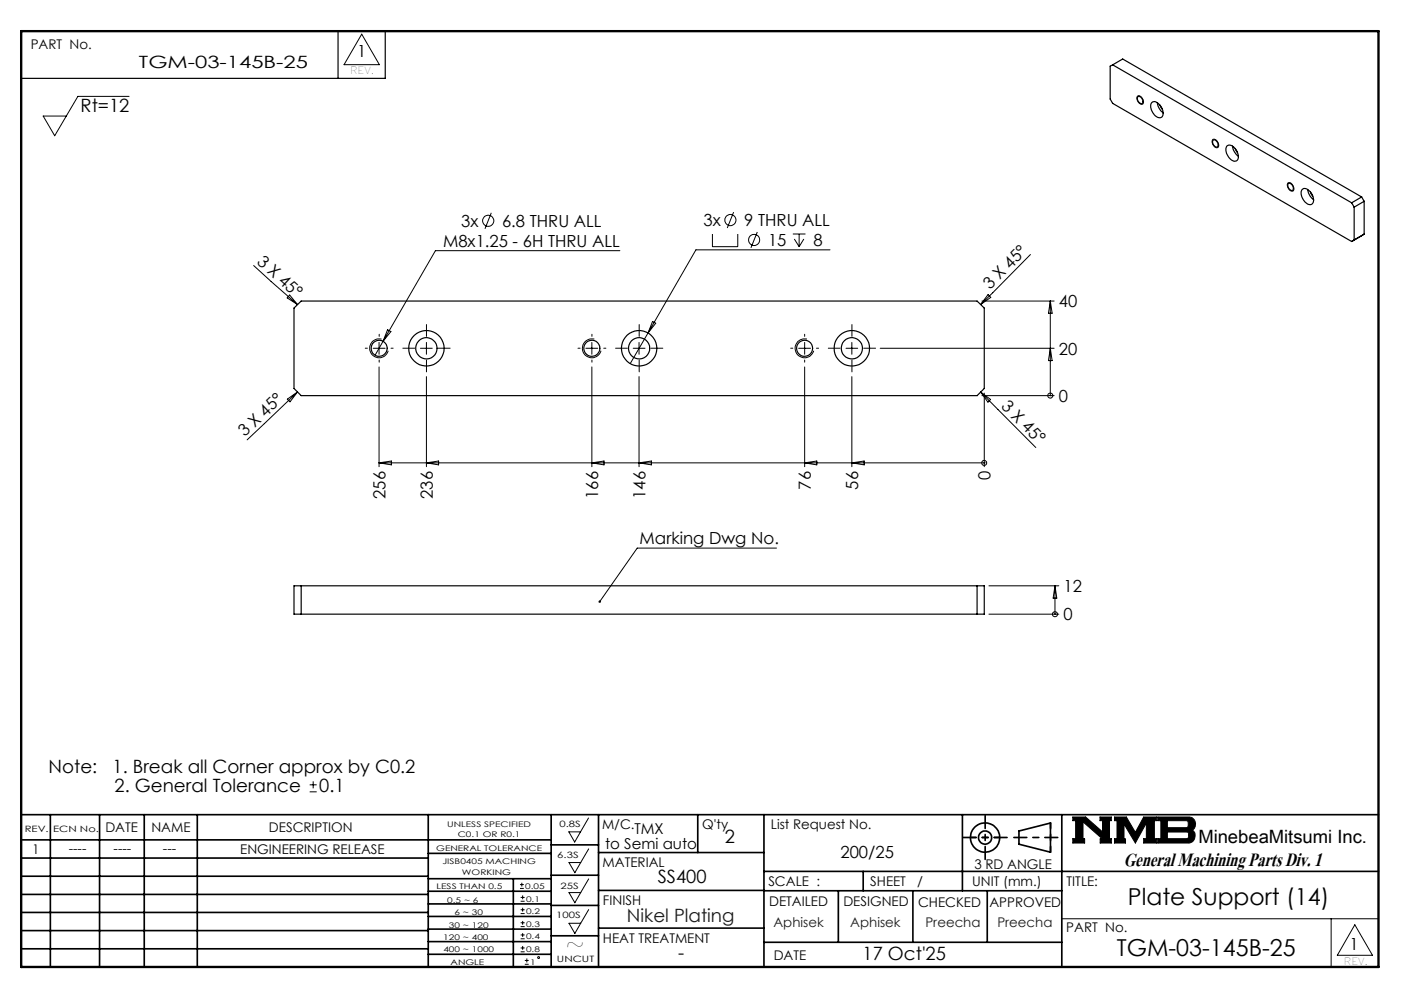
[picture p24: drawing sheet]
<svg xmlns="http://www.w3.org/2000/svg" width="297mm" height="210mm" viewBox="0 0 297 210" stroke-linecap="round" stroke-linejoin="round" font-family="sans-serif">
<defs><g id="words">
<text font-size="6.2" x="237.8" y="183.1">General Machining Parts Div. 1</text>
<g font-size="4.9">
<text x="238.6" y="191.4">Plate Support (14)</text>
<text x="119.6" y="201.4">~</text>
<text x="236.2" y="202.2">TGM-03-145B-25</text>
</g>
<g font-size="3.9">
<text x="17" y="23.7">Rt=12</text>
<text x="10.3" y="163.6">Note:</text>
<text x="23.8" y="163.6">1. Break all Corner approx by C0.2</text>
<text x="24.2" y="167.4">2. General Tolerance</text>
<text x="67.5" y="167.4">0.1</text>
<text x="153.3" y="178.4">2</text>
<text x="253.5" y="178.4">MinebeaMitsumi Inc.</text>
<text x="139.1" y="186.7">SS400</text>
<text x="143.5" y="202.9">-</text>
<text x="182.5" y="203">17 Oct'25</text>
</g>
<text font-size="3.9" fill="#191924" x="132.6" y="194.9">Nikel Plating</text>
<text font-size="3.6" x="29.4" y="14.4">TGM-03-145B-25</text>
<g font-size="3.5">
<text x="75.6" y="12.1">1</text>
<text x="148.8" y="47.9">3x</text>
<text x="157.4" y="47.9">9 THRU ALL</text>
<text x="93.7" y="52.2">M8x1.25 - 6H THRU ALL</text>
<text x="97.6" y="48">3x</text>
<text x="106.2" y="48">6.8 THRU ALL</text>
<text x="162.5" y="52.1">15</text>
<text x="172.1" y="52.1">8</text>
<text x="54.2" y="55.6" transform="rotate(42 54.2 55.6)">3 X 45°</text>
<text x="209.5" y="61.4" transform="rotate(-45 209.5 61.4)">3 X 45°</text>
<text x="224" y="65">40</text>
<text x="224" y="75">20</text>
<text x="211.6" y="86" transform="rotate(45 211.6 86)">3 X 45°</text>
<text x="224" y="85">0</text>
<text x="51.8" y="92.5" transform="rotate(-43 51.8 92.5)">3 X 45°</text>
<text x="209.6" y="101.6" transform="rotate(-90 209.6 101.6)">0</text>
<text x="81.5" y="105.5" transform="rotate(-90 81.5 105.5)">256</text>
<text x="91.6" y="105.5" transform="rotate(-90 91.6 105.5)">236</text>
<text x="126.5" y="105.5" transform="rotate(-90 126.5 105.5)">166</text>
<text x="136.6" y="105.5" transform="rotate(-90 136.6 105.5)">146</text>
<text x="171.6" y="103.6" transform="rotate(-90 171.6 103.6)">76</text>
<text x="181.6" y="103.6" transform="rotate(-90 181.6 103.6)">56</text>
<text x="135.3" y="115.1">Marking Dwg No.</text>
<text x="225" y="125.2">12</text>
<text x="225" y="131.2">0</text>
<text x="177.8" y="181.4">200/25</text>
<text x="285.5" y="200.9">1</text>
</g>
<g font-size="3.2">
<text x="128" y="179.5">to Semi auto</text>
<text x="134.2" y="176.3">TMX</text>
</g>
<g font-size="2.8">
<text x="6.5" y="10.4">PART No.</text>
<text x="22.3" y="175.9">DATE</text>
<text x="32" y="175.9">NAME</text>
<text x="56.9" y="175.9">DESCRIPTION</text>
<text x="127.3" y="175.3">M/C.</text>
<text x="148.6" y="175.3">Q'ty</text>
<text x="163.1" y="175.4">List Request No.</text>
<text x="6.8" y="180.6">1</text>
<text x="14.5" y="180.3">----</text>
<text x="24" y="180.3">----</text>
<text x="34.5" y="180.3">---</text>
<text x="50.8" y="180.7">ENGINEERING RELEASE</text>
<text x="127.5" y="183.4">MATERIAL</text>
<text x="206.1" y="183.8">3 RD ANGLE</text>
<text x="127.6" y="191.5">FINISH</text>
<text x="162.5" y="187.3">SCALE :</text>
<text x="162.7" y="191.5">DETAILED</text>
<text x="178.4" y="191.5">DESIGNED</text>
<text x="184.1" y="187.3">SHEET</text>
<text x="194" y="187.3">/</text>
<text x="194.2" y="191.7">CHECKED</text>
<text x="205.6" y="187.3">UNIT (mm.)</text>
<text x="209.3" y="191.8">APPROVED</text>
<text x="225.6" y="187.3">TITLE:</text>
<text x="225.6" y="197.2">PART No.</text>
<text x="127.6" y="199.5">HEAT TREATMENT</text>
<text x="163.7" y="203">DATE</text>
</g>
<g font-size="2.8" fill="#191924">
<text x="163.6" y="195.9">Aphisek</text>
<text x="179.9" y="195.9">Aphisek</text>
<text x="195.8" y="195.9">Preecha</text>
<text x="211" y="195.9">Preecha</text>
</g>
<g font-size="2.1">
<text x="74.1" y="15.7">REV.</text>
<text x="284.3" y="204.1">REV.</text>
</g>
<g font-size="1.8">
<text x="5.2" y="176">REV.</text>
<text x="11.2" y="176">ECN No.</text>
<text x="118.3" y="174.9">0.8S</text>
<text x="117.9" y="181.5">6.3S</text>
<text x="118.6" y="188">25S</text>
<text x="117.7" y="194.2">100S</text>
<text x="117.8" y="203.4">UNCUT</text>
</g>
<g font-size="1.6">
<text x="92.3" y="180">GENERAL TOLERANCE</text>
<text x="94.6" y="174.8">UNLESS SPECIFIED</text>
<text x="96.8" y="177.1">C0.1 OR R0.1</text>
<text x="93.6" y="182.7">JISB0405 MACHING</text>
<text x="97.7" y="185.1">WORKING</text>
<text x="92.4" y="188">LESS THAN 0.5</text>
<text x="94.6" y="191">0.5 ~ 6</text>
<text x="111.1" y="188">0.05</text>
<text x="111.3" y="190.7">0.1</text>
<text x="95" y="196.2">30 ~ 120</text>
<text x="96.2" y="193.5">6 ~ 30</text>
<text x="111.3" y="196.1">0.3</text>
<text x="111.3" y="193.3">0.2</text>
<text x="93.8" y="198.8">120 ~ 400</text>
<text x="93.8" y="201.4">400 ~ 1000</text>
<text x="111.3" y="201.4">0.8</text>
<text x="111.3" y="198.6">0.4</text>
<text x="95.3" y="204">ANGLE</text>
<text x="112.1" y="204">1</text>
</g>
</g></defs>
<g fill="none" stroke="#000" stroke-width=".21">
<path d="M76.5 7.2l3.8 6.5h-7.5zM27.3 20.4h-10.8l-4.9 8.3-2.5-4.2h4.9M240.6 20.4a1 1 0 0 1 1.3 1v.1a.5 .5 0 0 1-.4 .6 .5 .5 0 0 1-.6-.4l-.4-.8zM256.5 29.6a1.06 1.06 0 0 1 1.3 1.3l-.1 .1a.7 .7 0 0 1-.7 .2 .7 .7 0 0 1-.4-.6l-.2-.6zM272.4 38.7a1.1 1.1 0 0 1 1.1 .5 1.1 1.1 0 0 1 0 1.2 1.19 1.19 0 0 1-1.1-1.7zM53.7 56.2l9.2 8.2M103.9 45l-1.3 3.4M131.1 53h-39l-11.1 19.2M150.7 49.5v2.7h5.4v-2.7M155.2 44.9l-1.4 3.3M160.2 49.1l-1.3 3.3M167.7 49.5h2.7"/>
<path d="M168 50.5l1.1 1.7M169.1 49.5v2.7M170 50.5l-.9 1.7M175.6 52.8h-28.4l-10.1 17.6M218 53.8l-10.6 10.6M61.3 62.4l1.6 2-2.2-1.4zM79 73.7h2.5M80.2 72.4v2.5M80.2 77.6v21.1M80.7 71.7a2 2 0 0 0-2.4 1.4 2 2 0 0 0 1.4 2.5 2 2 0 0 0 2.4-1.4M81 72.2l-1.7 2.9M82 69.7l.7 .4-1.7 2.1z"/>
<path d="M88.9 73.7h2.5M90.2 72.4v2.5M90.2 79.6v19.1M123.9 73.7h2.5M125.2 72.4v2.5M125.2 77.6v21.1M125.7 71.7a2.01 2.01 0 0 0-2.4 1.4 2.01 2.01 0 0 0 1.4 2.5 2.01 2.01 0 0 0 2.4-1.4M133.9 73.7h2.6M135.2 72.4v2.5M135.2 79.6v19.1M137.1 70.4l-3.8 6.5M138 68l.7 .4-1.6 2z"/>
<path d="M168.9 73.7h2.5M170.2 72.4v2.5M170.2 77.6v21.1M170.7 71.7a2 2 0 0 0-2.4 1.4 2 2 0 0 0 1.4 2.5 2 2 0 0 0 2.4-1.4M179 73.7h2.4M180.2 72.4v2.5M180.2 79.6v19.1M186.2 73.7h36.8M207.7 63.7h15.3M209 62.3l.6 .6-2.2 1.5zM222.2 63.7v20M222.2 73.7l.4 2.6h-.8z"/>
<path d="M222.2 63.7l.4 2.5h-.8zM60.8 84.4l2.1-1.5-1.6 2.1zM62.9 82.9l-10.6 10.1M80.2 97.9h128M80.2 97.9l2.6-.4v.8zM90.2 97.9l2.6-.4v.8zM125.2 97.9l2.6-.4v.8zM135.2 97.9l2.6-.4v.8zM170.2 97.9l2.6-.4v.8zM180.2 97.9l2.6-.4v.8zM207.4 82.9l2.1 1.6-.5 .5zM207.4 82.9l11.7 11.7"/>
<path d="M207.7 83.7h15.3M208.2 97.9h.1M208.2 83.1v15.6M222.2 83.7h.1M164.3 115.9h-29.5l-7.9 11.3M209.2 129.9h14.8M209.2 123.9h14.8M223.2 123.9v6M223.2 123.9l.4 2.6h-.8zM223.2 129.9h.1M65.5 167.5h1.5M65.5 166h1.5"/>
<path d="M66.3 165.2v1.5M120.3 175.9h2.5l-1.2 2.2zM124.5 173l-1.7 2.9M124.5 179.5l-1.7 2.9M226.9 172.8h2.8l3.5 3.1v-2.3h-.5v-.8h2.4v.8h-.4v3.8h.4v.9h-2.4v-.9h.5l-4.1-3.6v3.6h.3v.9h-2.5v-.9h.6v-3.8h-.6zM235.8 172.8h2.5l1.9 3.2 1.7-3.2h2.8v.8h-.5v3.8h.5v.9h-2.8v-.9h.6v-3.3l-2.3 4.2-2.4-4v3.1h.3v.9h-2.3v-.9h.5v-3.8h-.5zM244.9 172.8h6.7a1.49 1.49 0 0 1 1.3 1.2 1.49 1.49 0 0 1-.8 1.6 1.48 1.48 0 0 1 .7 1.6 1.48 1.48 0 0 1-1.4 1.1h-6.5v-.9h.7v-3.8h-.7zM246.9 173.6h4.3l.2 .2-.1 1.1-.3 .1h-4.1zM246.9 176h4.3l.2 .2v.9l-.4 .3h-4.1zM110 187.9h.8M110 187.1h.8M110.1 198.5h.9"/>
<path d="M110.1 197.7h.9M110.1 196h.9M110.1 195.1h.9M110.1 193.2h.9M110.1 192.4h.9M110.1 190.6h.9M110.1 189.8h.9M110.4 186.7v.8M110.6 189.4v.8M110.6 192v.8M110.6 194.8v.8M110.6 197.3v.8"/>
<path d="M120.4 182.4h2.4l-1.2 2.2zM120.4 188.8h2.4l-1.2 2.1zM120.4 195.3h2.4l-1.2 2.1zM124.5 185.9l-1.7 2.9M124.5 192.4l-1.7 2.9M224.6 194.3h67M281.6 194.3v10.2M286.6 195.6l3.7 6.4h-7.4zM110.1 201.3h.9M110.1 200.5h.9M110.6 200.1v.8M111 203.9h.8"/>
<path d="M111 203.1h.8M111.4 202.7v.8"/>
<circle cx="103.3" cy="46.7" r="1.18"/>
<circle cx="154.5" cy="46.5" r="1.17"/>
<circle cx="159.5" cy="50.7" r="1.17"/>
<circle cx="208.2" cy="97.9" r=".54"/>
<circle cx="222.2" cy="83.7" r=".52"/>
<circle cx="223.2" cy="129.9" r=".54"/>
<circle cx="113.9" cy="202.5" r=".2"/>
</g>
<g fill="none" stroke="#000" stroke-width=".35">
<path d="M4.5 172.3h287.1M4.5 177.6h112.1M10.7 172.3v32.2M21.1 172.3v32.2M30.5 172.3v32.2M41.7 172.3v32.2M90.6 172.3v32.2M116.6 172.3v32.2M116.6 178.7h10M126.6 172.3v32.2M147.6 172.3v8M161.6 172.3v32.2"/>
<path d="M203.6 172.3v16.1M215.5 175.7l6.7-1.6v6.1l-6.7-1.7zM224.6 172.3v32.2M4.5 185.3h86.1M4.5 181.5h86.1M4.5 189.2h86.1M4.5 193h86.1M4.5 196.8h86.1M90.6 199.1h26M90.6 193.8h26M90.6 188.5h26M90.6 191.2h26"/>
<path d="M90.6 180.5h26M90.6 185.8h26M90.6 196.5h26M108.6 185.8v18.5M116.6 185.1h10M116.6 191.5h10M116.6 197.9h10M126.6 196.3h35M126.6 188.3h35M126.6 180.3h35M161.6 184.3h130M161.6 199.3h63"/>
<path d="M161.6 188.4h63M177.3 188.4v10.9M182.6 184.3v4.1M193.1 188.4v10.9M208.8 188.4v10.9M4.5 200.7h86.1M90.6 201.8h26"/>
<circle cx="208.4" cy="177.1" r="3.1"/>
<circle cx="208.4" cy="177.1" r="1.4"/>
</g>
<path d="M4.5 6.6h287.1" fill="none" stroke="#000" stroke-width=".21" stroke-dasharray="6.3 1.3 1.3 1.3" stroke-dashoffset="1.9"/>
<g fill="none" stroke="#000" stroke-width=".25">
<path d="M71.5 6.6v10M81.5 6.6v10h-77M235.4 13.7l-.6 .3v6.9l.6 1 50.5 29.2M235.4 13.7l50.5 29.2M235.4 13.7l2.1-1.2 50.5 29.2M240.7 20.5a.91 .91 0 0 1 .9 .4 .91 .91 0 0 1-.1 1 1.09 1.09 0 0 1-.8-1.4zM243.6 21.8a1.02 1.02 0 0 1 1.7 .3 1.94 1.94 0 0 1 .3 2.7 2.02 2.02 0 0 1-2.1-1.8l-.1-.8zM244.8 21.7a2.86 2.86 0 0 0 1.3 2.1M245.4 22.3l.5 .8M256.6 29.7a.88 .88 0 0 1 .9 .4 .88 .88 0 0 1-.1 1 1.07 1.07 0 0 1-.8-1.4zM259.6 30.8a1.8 1.8 0 0 1 2.2 1.5 1.2 1.2 0 0 1-.4 1.8 2.42 2.42 0 0 1-2-2.9zM260.7 30.9a3 3 0 0 0 1.3 2.1"/>
<path d="M261.3 31.4l.5 .9M272.5 38.8a.9 .9 0 0 1 .9 .5 .9 .9 0 0 1-.1 1 1.09 1.09 0 0 1-.8-1.5zM275.4 40.2a1.03 1.03 0 0 1 1.7 .3 1.98 1.98 0 0 1 .4 2.7 2.18 2.18 0 0 1-2.3-2.1zM276.6 40.1a2.86 2.86 0 0 0 1.3 2.1M277.2 40.6l.5 .9M285.9 42.9l.6 .9M286.5 43.8v7l-.6 .3M288 41.7l-2.1 1.2M288 41.7l.6 .9M288.6 49.5l-.6 .3M288.6 42.6l-2.1 1.2M288.6 42.6v6.9"/>
<path d="M288.6 49.5l-2.7 1.6M62.2 65.1l1.5-1.4h143l1.5 1.4v17.1l-1.5 1.5h-143l-1.5-1.5zM62.2 123.9h146v6h-146zM63.7 123.9v6M206.7 123.9v6"/>
<circle cx="80.2" cy="73.7" r="1.7"/>
<circle cx="90.2" cy="73.7" r="3.7"/>
<circle cx="90.2" cy="73.7" r="2.26"/>
<circle cx="125.2" cy="73.7" r="1.7"/>
<circle cx="135.2" cy="73.7" r="2.24"/>
<circle cx="135.2" cy="73.7" r="3.8"/>
<circle cx="170.2" cy="73.7" r="1.7"/>
<circle cx="180.2" cy="73.7" r="3.7"/>
<circle cx="180.2" cy="73.7" r="2.26"/>
</g>
<path d="M205.3 177.1h6.2M222.2 174v6.2" fill="none" stroke="#000" stroke-width=".35" stroke-dasharray="15.2 1.3 1.3 1.3" stroke-dashoffset="14.1"/>
<path d="M203.8 177.1h9.2M208.4 172.5v9.2M214.5 177.1h9.3" fill="none" stroke="#000" stroke-width=".35" stroke-dasharray="15.2 1.3 1.3 1.3" stroke-dashoffset="12.5"/>
<path d="M4.5 6.6h287.1v197.9h-287.1z" fill="none" stroke="#000" stroke-width=".5"/>
<path d="M226.9 172.8v.8h.6v3.8h-.6v.9h2.5v-.9h-.3v-3.6l4.1 3.6h-.5v.9h2.4v-.9h-.4v-3.8h.4v-.8h-2.4v.8h.5v2.3l-3.5-3.1zM235.8 172.8v.8h.5v3.8h-.5v.9h2.3v-.9h-.3v-3.1l2.4 4 2.3-4.2v3.3h-.6v.9h2.8v-.9h-.5v-3.8h.5v-.8h-2.8l-1.7 3.2-1.9-3.2zM246.9 176h4.3l.2 .2v.9l-.4 .3h-4.1zM244.9 172.8v.8h.7v3.8h-.7v.9l7-.1 .6-.4 .3-1.1-.1-.7-.6-.4a1.49 1.49 0 0 0 .8-1.6 1.49 1.49 0 0 0-1.3-1.2zM246.9 173.6h4.2l.3 .2v1l-.4 .2h-4.1z" fill-rule="evenodd" fill="#000"/>
<g fill="none" stroke="#000" stroke-width=".21" stroke-dasharray="15.2 1.3 1.3 1.3">
<path d="M77.7 73.6h-.4M80.2 71.1v-.4M80.2 76.1v.5M82.7 73.6h.5M87.7 73.6h-2.5M90.2 71.1v-2.5M90.2 76.1v2.5M92.7 73.6h2.5M122.7 73.6h-.4M125.2 71.1v-.4M125.2 76.1v.5M127.7 73.6h.5"/>
<path d="M132.7 73.6h-2.5M135.2 71.1v-2.5M135.2 76.1v2.5M137.7 73.6h2.5M167.7 73.6h-.4M170.2 71.1v-.4M170.2 76.1v.5M172.7 73.6h.5M177.7 73.6h-2.5M180.2 71.1v-2.5M180.2 76.1v2.5M182.7 73.6h2.5"/>
</g>
<path d="M126.7 127h.1a.26 .26 0 0 1 .3 .3 .26 .26 0 0 1-.4 .2l.2-.3-.3 .2z" fill="#000"/>
<use href="#words"/>
</svg>
